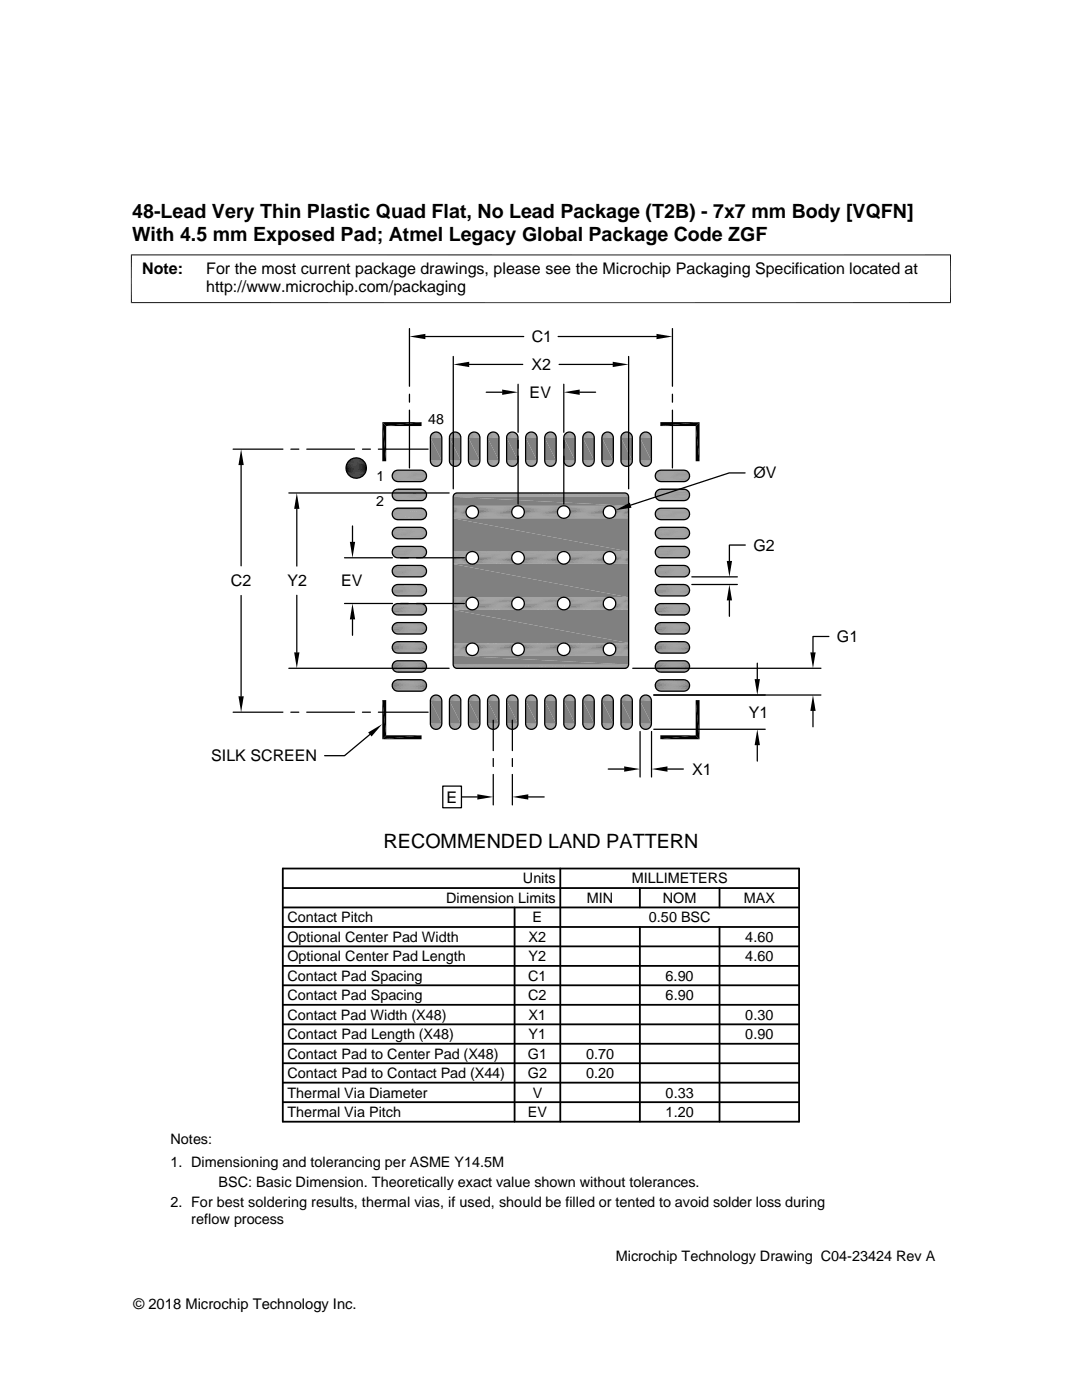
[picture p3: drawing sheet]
<svg xmlns="http://www.w3.org/2000/svg" width="216mm" height="279mm" viewBox="0 0 216 279" stroke-linecap="round" stroke-linejoin="round" font-family="sans-serif">
<defs><g id="words">
<g font-size="3.9">
<text x="26.4" y="43.5">48-Lead Very Thin Plastic Quad Flat, No Lead Package (T2B) - 7x7 mm Body [VQFN]</text>
<text x="26.4" y="48">With 4.5 mm Exposed Pad; Atmel Legacy Global Package Code ZGF</text>
<text x="76.5" y="169.2">RECOMMENDED LAND PATTERN</text>
</g>
<g font-size="3.2">
<text x="28.4" y="54.6">Note:</text>
<text x="41.1" y="58.3">http://www.microchip.com/packaging</text>
<text x="41.1" y="54.6">For the most current package drawings, please see the Microchip Packaging Specification located at</text>
<text x="106.1" y="68.3">C1</text>
<text x="106.1" y="73.9">X2</text>
<text x="105.7" y="79.4">EV</text>
<text x="150.3" y="95.5">ØV</text>
<text x="150.3" y="109.9">G2</text>
<text x="46.1" y="117">C2</text>
<text x="57.3" y="117">Y2</text>
<text x="68.1" y="117">EV</text>
<text x="167" y="128.1">G1</text>
<text x="149.4" y="143.3">Y1</text>
<text x="42.1" y="151.9">SILK SCREEN</text>
<text x="138.1" y="154.6">X1</text>
<text x="89.1" y="160.2">E</text>
</g>
<g font-size="2.9">
<text x="104.3" y="176.3">Units</text>
<text x="126" y="176.3">MILLIMETERS</text>
<text x="57.3" y="184.1">Contact Pitch</text>
<text x="89" y="180.2">Dimension Limits</text>
<text x="106.3" y="184.1">E</text>
<text x="117.1" y="180.2">MIN</text>
<text x="129.5" y="184.1">0.50 BSC</text>
<text x="132.3" y="180.2">NOM</text>
<text x="148.4" y="180.2">MAX</text>
<text x="57.3" y="188">Optional Center Pad Width</text>
<text x="57.3" y="191.9">Optional Center Pad Length</text>
<text x="105.5" y="191.9">Y2</text>
<text x="105.5" y="188">X2</text>
<text x="148.7" y="191.9">4.60</text>
<text x="148.7" y="188">4.60</text>
<text x="57.3" y="195.7">Contact Pad Spacing</text>
<text x="105.4" y="195.7">C1</text>
<text x="132.8" y="195.7">6.90</text>
<text x="57.3" y="199.6">Contact Pad Spacing</text>
<text x="57.3" y="203.5">Contact Pad Width (X48)</text>
<text x="105.4" y="199.6">C2</text>
<text x="105.5" y="203.5">X1</text>
<text x="132.8" y="199.6">6.90</text>
<text x="148.7" y="203.5">0.30</text>
<text x="57.3" y="207.4">Contact Pad Length (X48)</text>
<text x="105.5" y="207.4">Y1</text>
<text x="148.7" y="207.4">0.90</text>
<text x="57.3" y="211.3">Contact Pad to Center Pad (X48)</text>
<text x="57.3" y="215.2">Contact Pad to Contact Pad (X44)</text>
<text x="105.3" y="211.3">G1</text>
<text x="105.3" y="215.2">G2</text>
<text x="116.9" y="211.3">0.70</text>
<text x="116.9" y="215.2">0.20</text>
<text x="57.3" y="219.1">Thermal Via Diameter</text>
<text x="106.3" y="219.1">V</text>
<text x="132.8" y="219.1">0.33</text>
<text x="57.3" y="222.9">Thermal Via Pitch</text>
<text x="105.3" y="222.9">EV</text>
<text x="132.8" y="222.9">1.20</text>
<text x="34" y="228.3">Notes:</text>
<text x="34" y="232.9">1. Dimensioning and tolerancing per ASME Y14.5M</text>
<text x="43.6" y="236.9">BSC: Basic Dimension. Theoretically exact value shown without tolerances.</text>
<text x="34" y="241">2. For best soldering results, thermal vias, if used, should be filled or tented to avoid solder loss during</text>
<text x="38.1" y="244.3">reflow process</text>
<text x="122.9" y="251.7">Microchip Technology Drawing C04-23424 Rev A</text>
<text x="26.6" y="261.3">© 2018 Microchip Technology Inc.</text>
</g>
<g font-size="2.8">
<text x="85.4" y="84.6">48</text>
<text x="75.1" y="96">1</text>
<text x="75" y="101">2</text>
</g>
</g></defs>
<g fill="#808080">
<path d="M128.5 86.3h.7z"/>
<path d="M128.7 86.2l.5 .1z"/>
<path d="M124.7 86.3h.6z"/>
<path d="M124.9 86.2l.4 .1z"/>
<path d="M120.9 86.3h.7z"/>
<path d="M121.1 86.2l.5 .1z"/>
<path d="M117.1 86.3h.7z"/>
<path d="M117.3 86.2l.5 .1z"/>
<path d="M113.3 86.3h.6z"/>
<path d="M113.5 86.2l.4 .1z"/>
<path d="M109.5 86.3h.7z"/>
<path d="M109.7 86.2l.5 .1z"/>
<path d="M105.7 86.3h.6z"/>
<path d="M105.9 86.2l.4 .1z"/>
<path d="M101.9 86.3h.6z"/>
<path d="M102.1 86.2l.4 .1z"/>
<path d="M98.1 86.3h.6z"/>
<path d="M98.3 86.2l.4 .1z"/>
<path d="M94.3 86.3h.6z"/>
<path d="M94.5 86.2l.4 .1z"/>
<path d="M90.5 86.3h.6z"/>
<path d="M90.7 86.2l.4 .1z"/>
<path d="M86.7 86.3h.6z"/>
<path d="M86.9 86.2l.4 .1z"/>
<path d="M128.3 86.3h1z"/>
<path d="M128.5 86.3h.8z"/>
<path d="M124.5 86.3h1.1z"/>
<path d="M124.7 86.3h.9z"/>
<path d="M120.7 86.3h1.1z"/>
<path d="M120.9 86.3h.9z"/>
<path d="M116.9 86.3h1z"/>
<path d="M117.1 86.3h.8z"/>
<path d="M113.1 86.3h1.1z"/>
<path d="M113.3 86.3h.9z"/>
<path d="M109.3 86.3h1z"/>
<path d="M109.5 86.3h.8z"/>
<path d="M105.5 86.3h1z"/>
<path d="M105.7 86.3h.8z"/>
<path d="M101.7 86.3h1z"/>
<path d="M101.9 86.3h.8z"/>
<path d="M97.9 86.3h1z"/>
<path d="M98.1 86.3h.8z"/>
<path d="M94.1 86.3h1z"/>
<path d="M94.3 86.3h.8z"/>
<path d="M90.3 86.3h1z"/>
<path d="M90.5 86.3h.8z"/>
<path d="M86.5 86.3h1z"/>
<path d="M86.7 86.3h.8z"/>
<path d="M128.2 86.4l.1-.1 1.2 .1z"/>
<path d="M128.3 86.3l1.2 .1z"/>
<path d="M124.4 86.4l.1-.1 1.2 .1z"/>
<path d="M124.5 86.3l1.2 .1z"/>
<path d="M120.5 86.4l.2-.1 1.2 .1z"/>
<path d="M120.7 86.3l1.2 .1z"/>
<path d="M116.8 86.4l.1-.1 1.2 .1z"/>
<path d="M116.9 86.3l1.2 .1z"/>
<path d="M112.9 86.4l.2-.1 1.2 .1z"/>
<path d="M113.1 86.3l1.2 .1z"/>
<path d="M109.1 86.4l.2-.1 1.2 .1z"/>
<path d="M109.3 86.3l1.2 .1z"/>
<path d="M105.3 86.4l.2-.1 1.2 .1z"/>
<path d="M105.5 86.3l1.2 .1z"/>
<path d="M101.5 86.4l.2-.1 1.2 .1z"/>
<path d="M101.7 86.3l1.2 .1z"/>
<path d="M97.7 86.4l.2-.1 1.2 .1z"/>
<path d="M97.9 86.3l1.2 .1z"/>
<path d="M93.9 86.4l.2-.1 1.2 .1z"/>
<path d="M94.1 86.3l1.2 .1z"/>
<path d="M90.1 86.4l.2-.1 1.2 .1z"/>
<path d="M90.3 86.3l1.2 .1z"/>
<path d="M86.3 86.4l.2-.1 1.2 .1z"/>
<path d="M86.5 86.3l1.2 .1z"/>
<path d="M128 86.6l.2-.2 1.5 .2z"/>
<path d="M128.2 86.4h1.3l.2 .2z"/>
<path d="M124.4 86.4l1.5 .2h-1.7z"/>
<path d="M124.4 86.4h1.3l.2 .2z"/>
<path d="M120.5 86.4l1.6 .2h-1.7z"/>
<path d="M120.5 86.4h1.4l.2 .2z"/>
<path d="M116.6 86.6l.2-.2 1.5 .2z"/>
<path d="M116.8 86.4h1.3l.2 .2z"/>
<path d="M112.9 86.4l1.6 .2h-1.7z"/>
<path d="M112.9 86.4h1.4l.2 .2z"/>
<path d="M109.1 86.4l1.6 .2h-1.7z"/>
<path d="M109.1 86.4h1.4l.2 .2z"/>
<path d="M105.2 86.6l.1-.2 1.6 .2z"/>
<path d="M105.3 86.4h1.4l.2 .2z"/>
<path d="M101.5 86.4l1.6 .2h-1.7z"/>
<path d="M101.5 86.4h1.4l.2 .2z"/>
<path d="M97.7 86.4l1.6 .2h-1.7z"/>
<path d="M97.7 86.4h1.4l.2 .2z"/>
<path d="M93.8 86.6l.1-.2 1.6 .2z"/>
<path d="M93.9 86.4h1.4l.2 .2z"/>
<path d="M90.1 86.4l1.6 .2h-1.7z"/>
<path d="M90.1 86.4h1.4l.2 .2z"/>
<path d="M86.3 86.4l1.6 .2h-1.7z"/>
<path d="M86.3 86.4h1.4l.2 .2z"/>
<path d="M128 86.6l1.8 .2h-1.9z"/>
<path d="M128 86.6h1.7l.1 .2z"/>
<path d="M124.2 86.6l1.8 .2h-1.9z"/>
<path d="M124.2 86.6h1.7l.1 .2z"/>
<path d="M120.4 86.6l1.8 .2h-1.9z"/>
<path d="M120.4 86.6h1.7l.1 .2z"/>
<path d="M116.6 86.6l1.8 .2h-1.9z"/>
<path d="M116.6 86.6h1.7l.1 .2z"/>
<path d="M112.8 86.6l1.8 .2h-1.9z"/>
<path d="M112.8 86.6h1.7l.1 .2z"/>
<path d="M109 86.6l1.8 .2h-1.9z"/>
<path d="M109 86.6h1.7l.1 .2z"/>
<path d="M105.2 86.6l1.8 .2h-1.9z"/>
<path d="M105.2 86.6h1.7l.1 .2z"/>
<path d="M101.4 86.6l1.8 .2h-1.9z"/>
<path d="M101.4 86.6h1.7l.1 .2z"/>
<path d="M97.6 86.6l1.8 .2h-1.9z"/>
<path d="M97.6 86.6h1.7l.1 .2z"/>
<path d="M93.8 86.6l1.8 .2h-2z"/>
<path d="M93.8 86.6h1.7l.1 .2z"/>
<path d="M90 86.6l1.8 .2h-1.9z"/>
<path d="M90 86.6h1.7l.1 .2z"/>
<path d="M86.2 86.6l1.8 .2h-2z"/>
<path d="M86.2 86.6h1.7l.1 .2z"/>
</g>
<g fill="none" stroke="#808080" stroke-width=".2">
<path d="M85.9 87h2.2M85.9 86.9h2.2M89.7 87h2.2M89.7 86.9h2.2M93.5 87h2.2M93.6 86.9h2.1M97.3 87h2.2M97.4 86.9h2.1M101.1 87h2.2M101.2 86.9h2.1M104.9 87h2.2M105 86.9h2.1"/>
<path d="M108.7 87h2.3M108.8 86.9h2.1M112.5 87h2.3M112.6 86.9h2.1M116.3 87h2.3M116.4 86.9h2.1M120.1 87h2.3M120.2 86.9h2.1M123.9 87h2.3M124 86.9h2.1M127.7 87h2.3M127.8 86.9h2.1"/>
</g>
<path d="M85.9 87.2h2.3M89.7 87.2h2.2M93.5 87.2h2.3M97.3 87.2h2.3M101.1 87.2h2.3M104.9 87.2h2.3M108.7 87.2h2.3M112.5 87.2h2.3M116.3 87.2h2.3M120.1 87.2h2.3M123.9 87.2h2.3M127.7 87.2h2.3" fill="none" stroke="#808080" stroke-width=".21"/>
<g fill="#808080">
<path d="M127.7 87.4l2.3 4.5h-2.3z"/>
<path d="M127.7 87.4h2.3v4.5z"/>
<path d="M123.9 87.4l2.3 4.5h-2.3z"/>
<path d="M123.9 87.4h2.3v4.5z"/>
<path d="M120.1 87.4l2.3 4.5h-2.3z"/>
<path d="M120.1 87.4h2.3v4.5z"/>
<path d="M116.3 87.4l2.3 4.5h-2.3z"/>
<path d="M116.3 87.4h2.3v4.5z"/>
<path d="M112.5 87.4l2.3 4.5h-2.3z"/>
<path d="M112.5 87.4h2.3v4.5z"/>
<path d="M108.7 87.4l2.3 4.5h-2.3z"/>
<path d="M108.7 87.4h2.3v4.5z"/>
<path d="M104.9 87.4l2.3 4.5h-2.3z"/>
<path d="M104.9 87.4h2.3v4.5z"/>
<path d="M101.1 87.4l2.3 4.5h-2.3z"/>
<path d="M101.1 87.4h2.3v4.5z"/>
<path d="M97.3 87.4l2.3 4.5h-2.3z"/>
<path d="M97.3 87.4h2.3v4.5z"/>
<path d="M93.5 87.4l2.3 4.5h-2.3z"/>
<path d="M93.5 87.4h2.3v4.5z"/>
<path d="M89.7 87.4l2.2 4.5h-2.2z"/>
<path d="M89.7 87.4h2.2v4.5z"/>
<path d="M85.9 87.4l2.3 4.5h-2.3z"/>
<path d="M85.9 87.4h2.3v4.5z"/>
</g>
<path d="M85.9 92h2.3M89.7 92h2.2M93.5 92h2.3M97.3 92h2.3M101.1 92h2.3M104.9 92h2.3M108.7 92h2.3M112.5 92h2.3M116.3 92h2.3M120.1 92h2.3M123.9 92h2.3M127.7 92h2.3" fill="none" stroke="#808080" stroke-width=".21"/>
<g fill="none" stroke="#808080" stroke-width=".2">
<path d="M85.9 92.2h2.2M85.9 92.4h2.2M89.7 92.2h2.2M89.7 92.4h2.2M93.5 92.2h2.2M93.6 92.4h2.1M97.3 92.2h2.2M97.4 92.4h2.1M101.1 92.2h2.2M101.2 92.4h2.1M104.9 92.2h2.2M105 92.4h2.1"/>
<path d="M108.7 92.2h2.3M108.8 92.4h2.1M112.5 92.2h2.3M112.6 92.4h2.1M116.3 92.2h2.3M116.4 92.4h2.1M120.1 92.2h2.3M120.2 92.4h2.1M123.9 92.2h2.3M124 92.4h2.1M127.7 92.2h2.3M127.8 92.4h2.1"/>
</g>
<g fill="#808080">
<path d="M127.9 92.5l1.8 .2h-1.7z"/>
<path d="M127.9 92.5h1.9l-.1 .2z"/>
<path d="M124.1 92.5l1.8 .2h-1.7z"/>
<path d="M124.1 92.5h1.9l-.1 .2z"/>
<path d="M120.3 92.5l1.8 .2h-1.7z"/>
<path d="M120.3 92.5h1.9l-.1 .2z"/>
<path d="M116.5 92.5l1.8 .2h-1.7z"/>
<path d="M116.5 92.5h1.9l-.1 .2z"/>
<path d="M112.7 92.5l1.8 .2h-1.7z"/>
<path d="M112.7 92.5h1.9l-.1 .2z"/>
<path d="M108.9 92.5l1.8 .2h-1.7z"/>
<path d="M108.9 92.5h1.9l-.1 .2z"/>
<path d="M105.1 92.5l1.8 .2h-1.7z"/>
<path d="M105.1 92.5h1.9l-.1 .2z"/>
<path d="M101.3 92.5l1.8 .2h-1.7z"/>
<path d="M101.3 92.5h1.9l-.1 .2z"/>
<path d="M97.5 92.5l1.8 .2h-1.7z"/>
<path d="M97.5 92.5h1.9l-.1 .2z"/>
<path d="M93.6 92.5l1.9 .2h-1.7z"/>
<path d="M93.6 92.5h2l-.1 .2z"/>
<path d="M89.9 92.5l1.8 .2h-1.7z"/>
<path d="M89.9 92.5h1.9l-.1 .2z"/>
<path d="M86 92.5l1.9 .2h-1.7z"/>
<path d="M86 92.5h2l-.1 .2z"/>
<path d="M128 92.7l1.5 .1h-1.3z"/>
<path d="M128 92.7h1.7l-.2 .1z"/>
<path d="M124.2 92.7l1.5 .1h-1.3z"/>
<path d="M124.2 92.7h1.7l-.2 .1z"/>
<path d="M120.4 92.7l1.5 .1h-1.4z"/>
<path d="M120.4 92.7h1.7l-.2 .1z"/>
<path d="M116.6 92.7l1.5 .1h-1.3z"/>
<path d="M116.6 92.7h1.7l-.2 .1z"/>
<path d="M112.8 92.7l1.5 .1h-1.4z"/>
<path d="M112.8 92.7h1.7l-.2 .1z"/>
<path d="M109 92.7l1.5 .1h-1.4z"/>
<path d="M109 92.7h1.7l-.2 .1z"/>
<path d="M105.2 92.7l1.5 .1h-1.4z"/>
<path d="M105.2 92.7h1.7l-.2 .1z"/>
<path d="M101.4 92.7l1.5 .1h-1.4z"/>
<path d="M101.4 92.7h1.7l-.2 .1z"/>
<path d="M97.6 92.7l1.5 .1h-1.4z"/>
<path d="M97.6 92.7h1.7l-.2 .1z"/>
<path d="M93.8 92.7l1.5 .1h-1.4z"/>
<path d="M93.8 92.7h1.7l-.2 .1z"/>
<path d="M90 92.7l1.5 .1h-1.4z"/>
<path d="M90 92.7h1.7l-.2 .1z"/>
<path d="M86.2 92.7l1.5 .1h-1.4z"/>
<path d="M86.2 92.7h1.7l-.2 .1z"/>
<path d="M128.2 92.8l1.1 .1z"/>
<path d="M128.2 92.8h1.3l-.2 .1z"/>
<path d="M124.4 92.8l1.2 .1z"/>
<path d="M124.4 92.8h1.3l-.1 .1z"/>
<path d="M120.5 92.8l1.3 .1z"/>
<path d="M120.5 92.8h1.4l-.1 .1z"/>
<path d="M116.8 92.8l1.1 .1z"/>
<path d="M116.8 92.8h1.3l-.2 .1z"/>
<path d="M112.9 92.8l1.3 .1z"/>
<path d="M112.9 92.8h1.4l-.1 .1z"/>
<path d="M109.1 92.8l1.2 .1z"/>
<path d="M109.1 92.8h1.4l-.2 .1z"/>
<path d="M105.3 92.8l1.2 .1z"/>
<path d="M105.3 92.8h1.4l-.2 .1z"/>
<path d="M101.5 92.8l1.2 .1z"/>
<path d="M101.5 92.8h1.4l-.2 .1z"/>
<path d="M97.7 92.8l1.2 .1z"/>
<path d="M97.7 92.8h1.4l-.2 .1z"/>
<path d="M93.9 92.8l1.2 .1z"/>
<path d="M93.9 92.8h1.4l-.2 .1z"/>
<path d="M90.1 92.8l1.2 .1z"/>
<path d="M90.1 92.8h1.4l-.2 .1z"/>
<path d="M86.3 92.8l1.2 .1z"/>
<path d="M86.3 92.8h1.4l-.2 .1z"/>
<path d="M128.3 92.9l.9 .1z"/>
<path d="M128.3 92.9h1z"/>
<path d="M124.5 92.9l.8 .1z"/>
<path d="M124.5 92.9h1.1z"/>
<path d="M120.7 92.9l.9 .1z"/>
<path d="M120.7 92.9h1.1z"/>
<path d="M116.9 92.9l.9 .1z"/>
<path d="M116.9 92.9h1z"/>
<path d="M113.1 92.9l.8 .1z"/>
<path d="M113.1 92.9h1.1z"/>
<path d="M109.3 92.9l.9 .1z"/>
<path d="M109.3 92.9h1z"/>
<path d="M105.5 92.9l.8 .1z"/>
<path d="M105.5 92.9h1z"/>
<path d="M101.7 92.9l.8 .1z"/>
<path d="M101.7 92.9h1z"/>
<path d="M97.9 92.9l.8 .1z"/>
<path d="M97.9 92.9h1z"/>
<path d="M94.1 92.9l.8 .1z"/>
<path d="M94.1 92.9h1z"/>
<path d="M90.3 92.9l.8 .1z"/>
<path d="M90.3 92.9h1z"/>
<path d="M86.5 92.9l.8 .1z"/>
<path d="M86.5 92.9h1z"/>
<path d="M128.5 93l.4 .1z"/>
<path d="M128.5 93h.7z"/>
<path d="M124.7 93l.5 .1z"/>
<path d="M124.7 93h.6z"/>
<path d="M120.9 93l.4 .1z"/>
<path d="M120.9 93h.7z"/>
<path d="M117.1 93l.4 .1z"/>
<path d="M117.1 93h.7z"/>
<path d="M113.3 93l.4 .1z"/>
<path d="M113.3 93h.6z"/>
<path d="M109.5 93l.4 .1z"/>
<path d="M109.5 93h.7z"/>
<path d="M105.7 93l.4 .1z"/>
<path d="M105.7 93h.6z"/>
<path d="M101.9 93l.4 .1z"/>
<path d="M101.9 93h.6z"/>
<path d="M98.1 93l.4 .1z"/>
<path d="M98.1 93h.6z"/>
<path d="M94.3 93l.4 .1z"/>
<path d="M94.3 93h.6z"/>
<path d="M90.5 93l.4 .1z"/>
<path d="M90.5 93h.6z"/>
<path d="M86.7 93l.4 .1z"/>
<path d="M86.7 93h.6z"/>
</g>
<g fill="none" stroke="#808080" stroke-width=".2">
<path d="M78.3 98.6h6.8M78.3 94.6h6.8M78.3 95.4h6.8M78.3 99.2h6.8M78.4 95.6h6.6M78.4 99.4h6.6M78.4 94.4h6.6M78.4 98.2h6.6M78.5 94.2h6.4M78.5 98h6.4M78.5 95.7h6.4M78.5 99.5h6.4"/>
<path d="M78.6 95.9h6.1M78.6 99.7h6.1M78.6 94.1h6.1M78.6 97.9h6.1M78.8 93.9h5.8M78.8 97.8h5.8M78.8 96h5.8M78.8 99.8h5.8M79 96.1h5.4M79 99.9h5.4M79 93.9h5.4M79 97.7h5.4"/>
<path d="M79.2 93.8h5M79.2 97.6h5M79.2 96.1h5M79.2 99.9h5M130.7 98.6h6.9M130.8 95.4h6.7M130.8 99.2h6.7M130.8 94.6h6.7M130.9 94.4h6.6M130.9 98.2h6.6M130.9 95.6h6.6M130.9 99.4h6.6"/>
<path d="M131 95.7h6.4M131 99.5h6.4M131 94.2h6.4M131 98h6.4M131.1 94.1h6.1M131.1 97.9h6.1M131.1 95.9h6.1M131.1 99.7h6.1M131.3 96h5.8M131.3 99.8h5.8M131.3 93.9h5.8M131.3 97.8h5.8"/>
<path d="M131.5 96.1h5.4M131.5 99.9h5.4M131.5 93.9h5.4M131.5 97.7h5.4M131.7 93.8h5M131.7 97.6h5M131.7 96.1h5M131.7 99.9h5M78.3 102.4h6.8M78.3 102.5h6.8M78.3 102.6h6.8M78.3 102.7h6.8"/>
<path d="M78.3 110.2h6.8M78.3 102.3h6.8M78.3 102.8h6.8M78.3 106h6.8M78.3 113.6h6.8M78.3 117.4h6.8M78.3 102.2h6.8M78.3 103h6.8M78.3 106.8h6.8M78.3 114.4h6.8M78.3 118.2h6.8M78.4 102.1h6.6"/>
<path d="M78.4 103h6.6M78.4 103.1h6.6M78.4 107h6.6M78.4 110.8h6.6M78.4 114.6h6.6M78.4 118.4h6.6M78.4 105.8h6.6M78.4 109.6h6.6M78.4 113.4h6.6M78.4 117.2h6.6M78.4 102h6.6M78.5 101.9h6.4"/>
<path d="M78.5 103.2h6.4M78.5 105.6h6.4M78.5 109.4h6.4M78.5 113.2h6.4M78.5 117h6.4M78.5 103.3h6.4M78.5 107.1h6.4M78.5 110.9h6.4M78.5 114.8h6.4M78.5 118.6h6.4M78.5 101.8h6.4M78.6 101.7h6.2"/>
<path d="M78.6 103.4h6.2M78.6 103.5h6.1M78.6 107.3h6.1M78.6 111.1h6.1M78.6 114.9h6.1M78.6 118.7h6.1M78.6 105.5h6.1M78.6 109.3h6.1M78.6 113.1h6.1M78.6 116.9h6.1M78.6 101.7h6.1M78.8 101.6h5.8"/>
<path d="M78.8 103.5h5.8M78.8 105.4h5.8M78.8 109.2h5.8M78.8 113h5.8M78.8 116.8h5.8M78.8 103.6h5.8M78.8 107.4h5.8M78.8 111.2h5.8M78.8 115h5.8M78.8 118.8h5.8M79 101.5h5.4M79 103.7h5.4"/>
<path d="M79 107.5h5.4M79 111.3h5.4M79 115.1h5.4M79 118.9h5.4M79 105.3h5.4M79 109.1h5.4M79 112.9h5.4M79 116.7h5.4M79.2 105.3h5M79.2 109.1h5M79.2 112.9h5M79.2 107.5h5"/>
<path d="M79.2 115.1h5M79.2 118.9h5M84.2 103.7h-5M130.7 110.2h6.9M130.8 103h6.7M130.8 106.8h6.7M130.8 114.4h6.7M130.8 118.2h6.7M130.8 102.2h6.7M130.8 106h6.7M130.8 113.6h6.7M130.8 117.4h6.7"/>
<path d="M130.9 102h6.6M130.9 105.8h6.6M130.9 109.6h6.6M130.9 113.4h6.6M130.9 117.2h6.6M130.9 103.2h6.6M130.9 107h6.6M130.9 110.8h6.6M130.9 114.6h6.6M130.9 118.4h6.6M131 103.3h6.4M131 107.1h6.4"/>
<path d="M131 110.9h6.4M131 114.8h6.4M131 118.6h6.4M131 101.8h6.4M131 105.6h6.4M131 109.4h6.4M131 113.2h6.4M131 117h6.4M131.1 101.7h6.1M131.1 105.5h6.1M131.1 109.3h6.1M131.1 113.1h6.1"/>
<path d="M131.1 116.9h6.1M131.1 103.5h6.1M131.1 107.3h6.1M131.1 111.1h6.1M131.1 114.9h6.1M131.1 118.7h6.1M131.3 103.6h5.8M131.3 107.4h5.8M131.3 111.2h5.8M131.3 115h5.8M131.3 118.8h5.8M131.3 101.6h5.8"/>
<path d="M131.3 105.4h5.8M131.3 109.2h5.8M131.3 113h5.8M131.3 116.8h5.8M131.5 103.7h5.4M131.5 107.5h5.4M131.5 111.3h5.4M131.5 115.1h5.4M131.5 118.9h5.4M131.5 101.5h5.4M131.5 105.3h5.4M131.5 109.1h5.4"/>
<path d="M131.5 112.9h5.4M131.5 116.7h5.4M131.7 105.3h5M131.7 109.1h5M131.7 112.9h5M131.7 103.7h5M131.7 107.5h5M131.7 115.1h5M131.7 118.9h5M78.3 121.6h6.8M78.3 133.2h6.8M78.3 125h6.8"/>
<path d="M78.3 128.8h6.8M78.3 132.6h6.8M78.3 136.4h6.8M78.3 125.8h6.8M78.3 129.6h6.8M78.3 137.2h6.8M78.4 122.2h6.6M78.4 126h6.6M78.4 129.8h6.6M78.4 133.6h6.6M78.4 137.4h6.6M78.4 121h6.6"/>
<path d="M78.4 124.8h6.6M78.4 128.6h6.6M78.4 132.4h6.6M78.4 136.2h6.6M78.5 120.8h6.4M78.5 124.6h6.4M78.5 128.4h6.4M78.5 132.2h6.4M78.5 136h6.4M78.5 122.4h6.4M78.5 126.2h6.4M78.5 130h6.4"/>
<path d="M78.5 133.8h6.4M78.5 137.6h6.4M78.6 122.5h6.1M78.6 126.3h6.1M78.6 130.1h6.1M78.6 133.9h6.1M78.6 137.7h6.1M78.6 120.7h6.1M78.6 124.5h6.1M78.6 128.3h6.1M78.6 132.1h6.1M78.6 135.9h6.1"/>
<path d="M78.8 120.6h5.8M78.8 124.4h5.8M78.8 128.2h5.8M78.8 132h5.8M78.8 135.8h5.8M78.8 122.6h5.8M78.8 126.4h5.8M78.8 130.2h5.8M78.8 134h5.8M78.8 137.8h5.8M79 122.7h5.4M79 126.5h5.4"/>
<path d="M79 130.3h5.4M79 134.1h5.4M79 137.9h5.4M79 120.5h5.4M79 124.3h5.4M79 128.1h5.4M79 131.9h5.4M79 135.7h5.4M79.2 120.5h5M79.2 124.3h5M79.2 128.1h5M79.2 126.5h5"/>
<path d="M79.2 130.3h5M79.2 134.1h5M79.2 137.9h5M130.7 121.6h6.9M130.7 133.2h6.9M130.8 125.8h6.7M130.8 129.6h6.7M130.8 137.2h6.7M130.8 125h6.7M130.8 128.8h6.7M130.8 132.6h6.7M130.8 136.4h6.7"/>
<path d="M130.9 121h6.6M130.9 124.8h6.6M130.9 128.6h6.6M130.9 132.4h6.6M130.9 136.2h6.6M130.9 122.2h6.6M130.9 126h6.6M130.9 129.8h6.6M130.9 133.6h6.6M130.9 137.4h6.6M131 122.4h6.4M131 126.2h6.4"/>
<path d="M131 130h6.4M131 133.8h6.4M131 137.6h6.4M131 120.8h6.4M131 124.6h6.4M131 128.4h6.4M131 132.2h6.4M131 136h6.4M131.1 120.7h6.1M131.1 124.5h6.1M131.1 128.3h6.1M131.1 132.1h6.1"/>
<path d="M131.1 135.9h6.1M131.1 122.5h6.1M131.1 126.3h6.1M131.1 130.1h6.1M131.1 133.9h6.1M131.1 137.7h6.1M131.3 122.6h5.8M131.3 126.4h5.8M131.3 130.2h5.8M131.3 134h5.8M131.3 137.8h5.8M131.3 120.6h5.8"/>
<path d="M131.3 124.4h5.8M131.3 128.2h5.8M131.3 132h5.8M131.3 135.8h5.8M131.5 122.7h5.4M131.5 126.5h5.4M131.5 130.3h5.4M131.5 134.1h5.4M131.5 137.9h5.4M131.5 120.5h5.4M131.5 124.3h5.4M131.5 128.1h5.4"/>
<path d="M131.5 131.9h5.4M131.5 135.7h5.4M131.7 120.5h5M131.7 124.3h5M131.7 128.1h5M131.7 126.5h5M131.7 130.3h5M131.7 134.1h5M131.7 137.9h5"/>
</g>
<g fill="none" stroke="#808080" stroke-width=".21">
<path d="M78.3 94.8h6.8M78.3 95h6.8M78.3 95.2h6.8M78.3 98.8h6.8M78.3 99h6.8M78.3 98.4h6.8M130.7 94.8h6.9M130.7 95h6.9M130.7 95.2h6.9M130.7 98.8h6.9M130.7 99h6.9M130.8 98.4h6.7"/>
<path d="M78.3 106.2h6.8M78.3 110h6.8M78.3 113.8h6.8M78.3 117.6h6.8M78.3 106.4h6.8M78.3 106.6h6.8M78.3 110.4h6.8M78.3 114h6.8M78.3 114.2h6.8M78.3 117.8h6.8M78.3 118h6.8M78.3 109.8h6.8"/>
<path d="M78.3 110.6h6.8M130.7 102.4h6.9M130.7 106.2h6.9M130.7 110h6.9M130.7 113.8h6.9M130.7 117.6h6.9M130.7 102.6h6.9M130.7 102.8h6.9M130.7 106.4h6.9M130.7 106.6h6.9M130.7 110.4h6.9M130.7 114h6.9"/>
<path d="M130.7 114.2h6.9M130.7 117.8h6.9M130.7 118h6.9M130.8 110.6h6.7M130.8 109.8h6.7M78.3 121.4h6.8M78.3 125.2h6.8M78.3 129h6.8M78.3 132.8h6.8M78.3 136.6h6.8M78.3 121.8h6.8M78.3 125.4h6.8"/>
<path d="M78.3 125.6h6.8M78.3 129.2h6.8M78.3 129.4h6.8M78.3 133h6.8M78.3 136.8h6.8M78.3 137h6.8M78.3 121.2h6.8M78.3 122h6.8M78.3 133.4h6.8M130.7 121.4h6.9M130.7 125.2h6.9M130.7 129h6.9"/>
<path d="M130.7 132.8h6.9M130.7 136.6h6.9M130.7 121.8h6.9M130.7 125.4h6.9M130.7 125.6h6.9M130.7 129.2h6.9M130.7 129.4h6.9M130.7 133h6.9M130.7 136.8h6.9M130.7 137h6.9M130.8 122h6.7M130.8 133.4h6.7"/>
<path d="M130.8 121.2h6.7"/>
</g>
<g fill="#808080">
<path d="M128.5 138.7h.7z"/>
<path d="M128.7 138.7h.5z"/>
<path d="M124.7 138.7h.6z"/>
<path d="M124.9 138.7h.4z"/>
<path d="M120.9 138.7h.7z"/>
<path d="M121.1 138.7h.5z"/>
<path d="M117.1 138.7h.7z"/>
<path d="M117.3 138.7h.5z"/>
<path d="M113.3 138.7h.6z"/>
<path d="M113.5 138.7h.4z"/>
<path d="M109.5 138.7h.7z"/>
<path d="M109.7 138.7h.5z"/>
<path d="M105.7 138.7h.6z"/>
<path d="M105.9 138.7h.4z"/>
<path d="M101.9 138.7h.6z"/>
<path d="M102.1 138.7h.4z"/>
<path d="M98.1 138.7h.6z"/>
<path d="M98.3 138.7h.4z"/>
<path d="M94.3 138.7h.6z"/>
<path d="M94.5 138.7h.4z"/>
<path d="M90.5 138.7h.6z"/>
<path d="M90.7 138.7h.4z"/>
<path d="M86.7 138.7h.6z"/>
<path d="M86.9 138.7h.4z"/>
<path d="M128.3 138.8h1z"/>
<path d="M128.5 138.7l.8 .1z"/>
<path d="M124.5 138.8h1.1z"/>
<path d="M124.7 138.7l.9 .1z"/>
<path d="M120.7 138.8h1.1z"/>
<path d="M120.9 138.7l.9 .1z"/>
<path d="M116.9 138.8h1z"/>
<path d="M117.1 138.7l.8 .1z"/>
<path d="M113.1 138.8h1.1z"/>
<path d="M113.3 138.7l.9 .1z"/>
<path d="M109.3 138.8h1z"/>
<path d="M109.5 138.7l.8 .1z"/>
<path d="M105.5 138.8h1z"/>
<path d="M105.7 138.7l.8 .1z"/>
<path d="M101.7 138.8h1z"/>
<path d="M101.9 138.7l.8 .1z"/>
<path d="M97.9 138.8h1z"/>
<path d="M98.1 138.7l.8 .1z"/>
<path d="M94.1 138.8h1z"/>
<path d="M94.3 138.7l.8 .1z"/>
<path d="M90.3 138.8h1z"/>
<path d="M90.5 138.7l.8 .1z"/>
<path d="M86.5 138.8h1z"/>
<path d="M86.7 138.7l.8 .1z"/>
<path d="M128.2 138.9l.1-.1 1.2 .1z"/>
<path d="M128.3 138.8l1.2 .1z"/>
<path d="M124.4 138.9l.1-.1 1.2 .1z"/>
<path d="M124.5 138.8l1.2 .1z"/>
<path d="M120.5 138.9l.2-.1 1.2 .1z"/>
<path d="M120.7 138.8l1.2 .1z"/>
<path d="M116.8 138.9l.1-.1 1.2 .1z"/>
<path d="M116.9 138.8l1.2 .1z"/>
<path d="M112.9 138.9l.2-.1 1.2 .1z"/>
<path d="M113.1 138.8l1.2 .1z"/>
<path d="M109.1 138.9l.2-.1 1.2 .1z"/>
<path d="M109.3 138.8l1.2 .1z"/>
<path d="M105.3 138.9l.2-.1 1.2 .1z"/>
<path d="M105.5 138.8l1.2 .1z"/>
<path d="M101.5 138.9l.2-.1 1.2 .1z"/>
<path d="M101.7 138.8l1.2 .1z"/>
<path d="M97.7 138.9l.2-.1 1.2 .1z"/>
<path d="M97.9 138.8l1.2 .1z"/>
<path d="M93.9 138.9l.2-.1 1.2 .1z"/>
<path d="M94.1 138.8l1.2 .1z"/>
<path d="M90.1 138.9l.2-.1 1.2 .1z"/>
<path d="M90.3 138.8l1.2 .1z"/>
<path d="M86.3 138.9l.2-.1 1.2 .1z"/>
<path d="M86.5 138.8l1.2 .1z"/>
<path d="M128 139.1l.2-.2 1.5 .2z"/>
<path d="M128.2 138.9h1.3l.2 .2z"/>
<path d="M124.4 138.9l1.5 .2h-1.7z"/>
<path d="M124.4 138.9h1.3l.2 .2z"/>
<path d="M120.5 138.9l1.6 .2h-1.7z"/>
<path d="M120.5 138.9h1.4l.2 .2z"/>
<path d="M116.6 139.1l.2-.2 1.5 .2z"/>
<path d="M116.8 138.9h1.3l.2 .2z"/>
<path d="M112.9 138.9l1.6 .2h-1.7z"/>
<path d="M112.9 138.9h1.4l.2 .2z"/>
<path d="M109.1 138.9l1.6 .2h-1.7z"/>
<path d="M109.1 138.9h1.4l.2 .2z"/>
<path d="M105.2 139.1l.1-.2 1.6 .2z"/>
<path d="M105.3 138.9h1.4l.2 .2z"/>
<path d="M101.5 138.9l1.6 .2h-1.7z"/>
<path d="M101.5 138.9h1.4l.2 .2z"/>
<path d="M97.7 138.9l1.6 .2h-1.7z"/>
<path d="M97.7 138.9h1.4l.2 .2z"/>
<path d="M93.8 139.1l.1-.2 1.6 .2z"/>
<path d="M93.9 138.9h1.4l.2 .2z"/>
<path d="M90.1 138.9l1.6 .2h-1.7z"/>
<path d="M90.1 138.9h1.4l.2 .2z"/>
<path d="M86.3 138.9l1.6 .2h-1.7z"/>
<path d="M86.3 138.9h1.4l.2 .2z"/>
<path d="M128 139.1l1.8 .2h-1.9z"/>
<path d="M128 139.1h1.7l.1 .2z"/>
<path d="M124.2 139.1l1.8 .2h-1.9z"/>
<path d="M124.2 139.1h1.7l.1 .2z"/>
<path d="M120.4 139.1l1.8 .2h-1.9z"/>
<path d="M120.4 139.1h1.7l.1 .2z"/>
<path d="M116.6 139.1l1.8 .2h-1.9z"/>
<path d="M116.6 139.1h1.7l.1 .2z"/>
<path d="M112.8 139.1l1.8 .2h-1.9z"/>
<path d="M112.8 139.1h1.7l.1 .2z"/>
<path d="M109 139.1l1.8 .2h-1.9z"/>
<path d="M109 139.1h1.7l.1 .2z"/>
<path d="M105.2 139.1l1.8 .2h-1.9z"/>
<path d="M105.2 139.1h1.7l.1 .2z"/>
<path d="M101.4 139.1l1.8 .2h-1.9z"/>
<path d="M101.4 139.1h1.7l.1 .2z"/>
<path d="M97.6 139.1l1.8 .2h-1.9z"/>
<path d="M97.6 139.1h1.7l.1 .2z"/>
<path d="M93.8 139.1l1.8 .2h-2z"/>
<path d="M93.8 139.1h1.7l.1 .2z"/>
<path d="M90 139.1l1.8 .2h-1.9z"/>
<path d="M90 139.1h1.7l.1 .2z"/>
<path d="M86.2 139.1l1.8 .2h-2z"/>
<path d="M86.2 139.1h1.7l.1 .2z"/>
</g>
<g fill="none" stroke="#808080" stroke-width=".2">
<path d="M85.9 139.5h2.2M85.9 139.4h2.2M89.7 139.5h2.2M89.7 139.4h2.2M93.5 139.5h2.2M93.6 139.4h2.1M97.3 139.5h2.2M97.4 139.4h2.1M101.1 139.5h2.2M101.2 139.4h2.1M104.9 139.5h2.2M105 139.4h2.1"/>
<path d="M108.7 139.5h2.3M108.8 139.4h2.1M112.5 139.5h2.3M112.6 139.4h2.1M116.3 139.5h2.3M116.4 139.4h2.1M120.1 139.5h2.3M120.2 139.4h2.1M123.9 139.5h2.3M124 139.4h2.1M127.7 139.5h2.3M127.8 139.4h2.1"/>
</g>
<path d="M85.9 139.7h2.3M89.7 139.7h2.2M93.5 139.7h2.3M97.3 139.7h2.3M101.1 139.7h2.3M104.9 139.7h2.3M108.7 139.7h2.3M112.5 139.7h2.3M116.3 139.7h2.3M120.1 139.7h2.3M123.9 139.7h2.3M127.7 139.7h2.3" fill="none" stroke="#808080" stroke-width=".21"/>
<g fill="#808080">
<path d="M127.7 139.8l2.3 4.6h-2.3z"/>
<path d="M127.7 139.8h2.3v4.6z"/>
<path d="M123.9 139.8l2.3 4.6h-2.3z"/>
<path d="M123.9 139.8h2.3v4.6z"/>
<path d="M120.1 139.8l2.3 4.6h-2.3z"/>
<path d="M120.1 139.8h2.3v4.6z"/>
<path d="M116.3 139.8l2.3 4.6h-2.3z"/>
<path d="M116.3 139.8h2.3v4.6z"/>
<path d="M112.5 139.8l2.3 4.6h-2.3z"/>
<path d="M112.5 139.8h2.3v4.6z"/>
<path d="M108.7 139.8l2.3 4.6h-2.3z"/>
<path d="M108.7 139.8h2.3v4.6z"/>
<path d="M104.9 139.8l2.3 4.6h-2.3z"/>
<path d="M104.9 139.8h2.3v4.6z"/>
<path d="M101.1 139.8l2.3 4.6h-2.3z"/>
<path d="M101.1 139.8h2.3v4.6z"/>
<path d="M97.3 139.8l2.3 4.6h-2.3z"/>
<path d="M97.3 139.8h2.3v4.6z"/>
<path d="M93.5 139.8l2.3 4.6h-2.3z"/>
<path d="M93.5 139.8h2.3v4.6z"/>
<path d="M89.7 139.8l2.2 4.6h-2.2z"/>
<path d="M89.7 139.8h2.2v4.6z"/>
<path d="M85.9 139.8l2.3 4.6h-2.3z"/>
<path d="M85.9 139.8h2.3v4.6z"/>
</g>
<path d="M85.9 144.5h2.3M89.7 144.5h2.2M93.5 144.5h2.3M97.3 144.5h2.3M101.1 144.5h2.3M104.9 144.5h2.3M108.7 144.5h2.3M112.5 144.5h2.3M116.3 144.5h2.3M120.1 144.5h2.3M123.9 144.5h2.3M127.7 144.5h2.3" fill="none" stroke="#808080" stroke-width=".21"/>
<g fill="none" stroke="#808080" stroke-width=".2">
<path d="M85.9 144.7h2.2M85.9 144.9h2.2M89.7 144.7h2.2M89.7 144.9h2.2M93.5 144.7h2.2M93.6 144.9h2.1M97.3 144.7h2.2M97.4 144.9h2.1M101.1 144.7h2.2M101.2 144.9h2.1M104.9 144.7h2.2M105 144.9h2.1"/>
<path d="M108.7 144.7h2.3M108.8 144.9h2.1M112.5 144.7h2.3M112.6 144.9h2.1M116.3 144.7h2.3M116.4 144.9h2.1M120.1 144.7h2.3M120.2 144.9h2.1M123.9 144.7h2.3M124 144.9h2.1M127.7 144.7h2.3M127.8 144.9h2.1"/>
</g>
<g fill="#808080">
<path d="M127.9 145l1.8 .2h-1.7z"/>
<path d="M127.9 145h1.9l-.1 .2z"/>
<path d="M124.1 145l1.8 .2h-1.7z"/>
<path d="M124.1 145h1.9l-.1 .2z"/>
<path d="M120.3 145l1.8 .2h-1.7z"/>
<path d="M120.3 145h1.9l-.1 .2z"/>
<path d="M116.5 145l1.8 .2h-1.7z"/>
<path d="M116.5 145h1.9l-.1 .2z"/>
<path d="M112.7 145l1.8 .2h-1.7z"/>
<path d="M112.7 145h1.9l-.1 .2z"/>
<path d="M108.9 145l1.8 .2h-1.7z"/>
<path d="M108.9 145h1.9l-.1 .2z"/>
<path d="M105.1 145l1.8 .2h-1.7z"/>
<path d="M105.1 145h1.9l-.1 .2z"/>
<path d="M101.3 145l1.8 .2h-1.7z"/>
<path d="M101.3 145h1.9l-.1 .2z"/>
<path d="M97.5 145l1.8 .2h-1.7z"/>
<path d="M97.5 145h1.9l-.1 .2z"/>
<path d="M93.6 145l1.9 .2h-1.7z"/>
<path d="M93.6 145h2l-.1 .2z"/>
<path d="M89.9 145l1.8 .2h-1.7z"/>
<path d="M89.9 145h1.9l-.1 .2z"/>
<path d="M86 145l1.9 .2h-1.7z"/>
<path d="M86 145h2l-.1 .2z"/>
<path d="M128 145.2l1.5 .1h-1.3z"/>
<path d="M128 145.2h1.7l-.2 .1z"/>
<path d="M124.2 145.2l1.5 .1h-1.3z"/>
<path d="M124.2 145.2h1.7l-.2 .1z"/>
<path d="M120.4 145.2l1.5 .1h-1.4z"/>
<path d="M120.4 145.2h1.7l-.2 .1z"/>
<path d="M116.6 145.2l1.5 .1h-1.3z"/>
<path d="M116.6 145.2h1.7l-.2 .1z"/>
<path d="M112.8 145.2l1.5 .1h-1.4z"/>
<path d="M112.8 145.2h1.7l-.2 .1z"/>
<path d="M109 145.2l1.5 .1h-1.4z"/>
<path d="M109 145.2h1.7l-.2 .1z"/>
<path d="M105.2 145.2l1.5 .1h-1.4z"/>
<path d="M105.2 145.2h1.7l-.2 .1z"/>
<path d="M101.4 145.2l1.5 .1h-1.4z"/>
<path d="M101.4 145.2h1.7l-.2 .1z"/>
<path d="M97.6 145.2l1.5 .1h-1.4z"/>
<path d="M97.6 145.2h1.7l-.2 .1z"/>
<path d="M93.8 145.2l1.5 .1h-1.4z"/>
<path d="M93.8 145.2h1.7l-.2 .1z"/>
<path d="M90 145.2l1.5 .1h-1.4z"/>
<path d="M90 145.2h1.7l-.2 .1z"/>
<path d="M86.2 145.2l1.5 .1h-1.4z"/>
<path d="M86.2 145.2h1.7l-.2 .1z"/>
<path d="M128.2 145.3l1.1 .1z"/>
<path d="M128.2 145.3h1.3l-.2 .1z"/>
<path d="M124.4 145.3l1.2 .1z"/>
<path d="M124.4 145.3h1.3l-.1 .1z"/>
<path d="M120.5 145.3l1.3 .1z"/>
<path d="M120.5 145.3h1.4l-.1 .1z"/>
<path d="M116.8 145.3l1.1 .1z"/>
<path d="M116.8 145.3h1.3l-.2 .1z"/>
<path d="M112.9 145.3l1.3 .1z"/>
<path d="M112.9 145.3h1.4l-.1 .1z"/>
<path d="M109.1 145.3l1.2 .1z"/>
<path d="M109.1 145.3h1.4l-.2 .1z"/>
<path d="M105.3 145.3l1.2 .1z"/>
<path d="M105.3 145.3h1.4l-.2 .1z"/>
<path d="M101.5 145.3l1.2 .1z"/>
<path d="M101.5 145.3h1.4l-.2 .1z"/>
<path d="M97.7 145.3l1.2 .1z"/>
<path d="M97.7 145.3h1.4l-.2 .1z"/>
<path d="M93.9 145.3l1.2 .1z"/>
<path d="M93.9 145.3h1.4l-.2 .1z"/>
<path d="M90.1 145.3l1.2 .1z"/>
<path d="M90.1 145.3h1.4l-.2 .1z"/>
<path d="M86.3 145.3l1.2 .1z"/>
<path d="M86.3 145.3h1.4l-.2 .1z"/>
<path d="M128.3 145.4l.9 .1z"/>
<path d="M128.3 145.4h1z"/>
<path d="M124.5 145.4l.8 .1z"/>
<path d="M124.5 145.4h1.1z"/>
<path d="M120.7 145.4l.9 .1z"/>
<path d="M120.7 145.4h1.1z"/>
<path d="M116.9 145.4l.9 .1z"/>
<path d="M116.9 145.4h1z"/>
<path d="M113.1 145.4l.8 .1z"/>
<path d="M113.1 145.4h1.1z"/>
<path d="M109.3 145.4l.9 .1z"/>
<path d="M109.3 145.4h1z"/>
<path d="M105.5 145.4l.8 .1z"/>
<path d="M105.5 145.4h1z"/>
<path d="M101.7 145.4l.8 .1z"/>
<path d="M101.7 145.4h1z"/>
<path d="M97.9 145.4l.8 .1z"/>
<path d="M97.9 145.4h1z"/>
<path d="M94.1 145.4l.8 .1z"/>
<path d="M94.1 145.4h1z"/>
<path d="M90.3 145.4l.8 .1z"/>
<path d="M90.3 145.4h1z"/>
<path d="M86.5 145.4l.8 .1z"/>
<path d="M86.5 145.4h1z"/>
<path d="M128.5 145.5h.4z"/>
<path d="M128.5 145.5h.7z"/>
<path d="M124.7 145.5h.5z"/>
<path d="M124.7 145.5h.6z"/>
<path d="M120.9 145.5h.4z"/>
<path d="M120.9 145.5h.7z"/>
<path d="M117.1 145.5h.4z"/>
<path d="M117.1 145.5h.7z"/>
<path d="M113.3 145.5h.4z"/>
<path d="M113.3 145.5h.6z"/>
<path d="M109.5 145.5h.4z"/>
<path d="M109.5 145.5h.7z"/>
<path d="M105.7 145.5h.4z"/>
<path d="M105.7 145.5h.6z"/>
<path d="M101.9 145.5h.4z"/>
<path d="M101.9 145.5h.6z"/>
<path d="M98.1 145.5h.4z"/>
<path d="M98.1 145.5h.6z"/>
<path d="M94.3 145.5h.4z"/>
<path d="M94.3 145.5h.6z"/>
<path d="M90.5 145.5h.4z"/>
<path d="M90.5 145.5h.6z"/>
<path d="M86.7 145.5h.4z"/>
<path d="M86.7 145.5h.6z"/>
</g>
<path d="M90.4 99.1h35M90.4 99h35M90.5 98.8h34.9M90.5 98.7h34.8M90.6 98.6h34.6M90.7 98.5h34.5M90.8 98.5h34.3M90.9 98.4h34M91.1 98.4h33.7" fill="none" stroke="#808080" stroke-width=".2"/>
<g fill="#808080">
<path d="M90.4 99.1l35 1.8h-35z"/>
<path d="M90.4 99.1h35v1.8z"/>
</g>
<g fill="none" stroke="#808080" stroke-width=".2">
<path d="M90.4 101h3.7M90.4 101h3.5M90.4 101.1h3.3M90.4 101.3h3.1M90.4 101.4h2.9M90.4 102.8h2.8M90.4 102.9h2.9M90.4 103.1h3.1M90.4 103.3h3.3M90.4 103.4h3.5M90.4 103.4h3.7M94.4 103.4h8.9"/>
<path d="M94.4 101h8.9M94.6 101h8.4M94.6 103.4h8.4M94.8 101.1h8M94.8 103.3h8M95 101.3h7.6M95 103.1h7.6M95.2 102.9h7.2M95.2 101.4h7.2M95.3 102.8h7M103.5 101h8.9M103.5 103.4h8.9"/>
<path d="M103.7 101h8.4M103.7 103.4h8.4M103.9 101.1h8M103.9 103.3h8M104.1 103.1h7.6M104.1 101.3h7.6M104.3 101.4h7.3M104.3 102.9h7.3M104.4 102.8h7M112.6 103.4h8.9M112.6 101h8.9M112.8 101h8.5"/>
<path d="M112.8 103.4h8.5M113.1 101.1h8M113.1 103.3h8M113.2 101.3h7.7M113.2 103.1h7.7M113.4 102.9h7.3M113.4 101.4h7.3M113.6 102.8h6.9M121.7 101h3.7M121.7 103.4h3.7M122 101h3.4M122 103.4h3.4"/>
<path d="M122.2 101.1h3.2M122.2 103.3h3.2M122.4 103.1h3M122.4 101.3h3M122.6 101.4h2.8M122.6 102.9h2.8M122.7 102.8h2.7"/>
</g>
<path d="M90.4 101.6h2.8M90.4 101.9h2.7M95.3 101.6h7M95.4 101.9h6.8M104.4 101.6h7M104.5 101.9h6.8M113.6 101.6h6.9M113.7 101.9h6.8M122.7 101.6h2.7M122.8 101.9h2.6" fill="none" stroke="#808080" stroke-width=".21"/>
<g fill="none" stroke="#808080" stroke-width=".23">
<path d="M90.4 102.1h2.6M90.4 102.3h2.6M90.4 102.5h2.7M95.4 102.5h6.8M95.5 102.3h6.6M95.5 102.1h6.6M104.5 102.5h6.8M104.6 102.3h6.7M104.6 102.1h6.7M113.7 102.5h6.8M113.7 102.3h6.7M113.7 102.1h6.7"/>
<path d="M122.8 102.5h2.6M122.9 102.3h2.5M122.9 102.1h2.5"/>
</g>
<g fill="#808080">
<path d="M90.4 103.4l35 6.7h-35z"/>
<path d="M90.4 103.4h35v6.7z"/>
</g>
<g fill="none" stroke="#808080" stroke-width=".2">
<path d="M90.4 110.1h3.7M90.4 110.2h3.5M90.4 110.3h3.3M90.4 110.4h3.1M90.4 110.6h2.9M90.4 112.1h2.9M90.4 112.2h3.1M90.4 112.4h3.3M90.4 112.5h3.5M90.4 112.5h3.7M94.4 112.5h8.9M94.4 110.1h8.9"/>
<path d="M94.6 110.2h8.4M94.6 112.5h8.4M94.8 110.3h8M94.8 112.4h8M95 110.4h7.6M95 112.2h7.6M95.2 112.1h7.2M95.2 110.6h7.2M103.5 110.1h8.9M103.5 112.5h8.9M103.7 110.2h8.4M103.7 112.5h8.4"/>
<path d="M103.9 110.3h8M103.9 112.4h8M104.1 112.2h7.6M104.1 110.4h7.6M104.3 110.6h7.3M104.3 112.1h7.3M112.6 112.5h8.9M112.6 110.1h8.9M112.8 110.2h8.5M112.8 112.5h8.5M113.1 110.3h8M113.1 112.4h8"/>
<path d="M113.2 110.4h7.7M113.2 112.2h7.7M113.4 112.1h7.3M113.4 110.6h7.3M121.7 110.1h3.7M121.7 112.5h3.7M122 110.2h3.4M122 112.5h3.4M122.2 110.3h3.2M122.2 112.4h3.2M122.4 112.2h3M122.4 110.4h3"/>
<path d="M122.6 110.6h2.8M122.6 112.1h2.8"/>
</g>
<g fill="none" stroke="#808080" stroke-width=".21">
<path d="M90.4 110.8h2.8M90.4 111h2.7M90.4 111.9h2.8M95.3 110.8h7M95.3 111.9h7M95.4 111h6.8M104.4 111.9h7M104.4 110.8h7M104.5 111h6.8M113.6 110.8h6.9M113.6 111.9h6.9M113.7 111h6.8"/>
<path d="M122.7 111.9h2.7M122.7 110.8h2.7M122.8 111h2.6"/>
</g>
<g fill="none" stroke="#808080" stroke-width=".23">
<path d="M90.4 111.2h2.6M90.4 111.4h2.6M90.4 111.7h2.7M95.4 111.7h6.8M95.5 111.4h6.6M95.5 111.2h6.6M104.5 111.7h6.8M104.6 111.4h6.7M104.6 111.2h6.7M113.7 111.7h6.8M113.7 111.4h6.7M113.7 111.2h6.7"/>
<path d="M122.8 111.7h2.6M122.9 111.4h2.5M122.9 111.2h2.5"/>
</g>
<g fill="#808080">
<path d="M90.4 112.6l35 6.6h-35z"/>
<path d="M90.4 112.6h35v6.6z"/>
</g>
<g fill="none" stroke="#808080" stroke-width=".2">
<path d="M90.4 119.2h3.7M90.4 119.3h3.5M90.4 119.4h3.3M90.4 119.5h3.1M90.4 119.7h2.9M94.4 119.2h8.9M94.6 119.3h8.4M94.8 119.4h8M95 119.5h7.6M95.2 119.7h7.2M103.5 119.2h8.9M103.7 119.3h8.4"/>
<path d="M103.9 119.4h8M104.1 119.5h7.6M104.3 119.7h7.3M112.6 119.2h8.9M112.8 119.3h8.5M113.1 119.4h8M113.2 119.5h7.7M113.4 119.7h7.3M121.7 119.2h3.7M122 119.3h3.4M122.2 119.4h3.2M122.4 119.5h3"/>
<path d="M122.6 119.7h2.8M90.4 121.2h2.9M90.4 121.4h3.1M90.4 121.5h3.3M90.4 121.6h3.5M90.4 121.7h3.7M94.4 121.7h8.9M94.6 121.6h8.4M94.8 121.5h8M95 121.4h7.6M95.2 121.2h7.2M103.5 121.7h8.9"/>
<path d="M103.7 121.6h8.4M103.9 121.5h8M104.1 121.4h7.6M104.3 121.2h7.3M112.6 121.7h8.9M112.8 121.6h8.5M113.1 121.5h8M113.2 121.4h7.7M113.4 121.2h7.3M121.7 121.7h3.7M122 121.6h3.4M122.2 121.5h3.2"/>
<path d="M122.4 121.4h3M122.6 121.2h2.8"/>
</g>
<g fill="none" stroke="#808080" stroke-width=".21">
<path d="M90.4 119.9h2.8M95.3 119.9h7M104.4 119.9h7M113.6 119.9h6.9M122.7 119.9h2.7M90.4 120.8h2.7M90.4 121h2.8M95.3 121h7M95.4 120.8h6.8M104.4 121h7M104.5 120.8h6.8M113.6 121h6.9"/>
<path d="M113.7 120.8h6.8M122.7 121h2.7M122.8 120.8h2.6"/>
</g>
<g fill="none" stroke="#808080" stroke-width=".23">
<path d="M90.4 120.1h2.7M90.4 120.3h2.6M90.4 120.6h2.6M95.4 120.1h6.8M95.5 120.6h6.6M95.5 120.3h6.6M104.5 120.1h6.8M104.6 120.6h6.7M104.6 120.3h6.7M113.7 120.1h6.8M113.7 120.6h6.7M113.7 120.3h6.7"/>
<path d="M122.8 120.1h2.6M122.9 120.6h2.5M122.9 120.3h2.5"/>
</g>
<g fill="#808080">
<path d="M90.4 121.7l35 6.6h-35z"/>
<path d="M90.4 121.7h35v6.6z"/>
</g>
<g fill="none" stroke="#808080" stroke-width=".2">
<path d="M90.4 128.4h3.7M90.4 128.4h3.5M90.4 128.5h3.3M90.4 128.7h3.1M90.4 128.8h2.9M90.4 129h2.8M90.4 130.3h2.9M90.4 130.5h3.1M90.4 130.6h3.3M90.4 130.7h3.5M90.4 130.8h3.7M94.4 130.8h8.9"/>
<path d="M94.4 128.4h8.9M94.6 128.4h8.4M94.6 130.7h8.4M94.8 128.5h8M94.8 130.6h8M95 128.7h7.6M95 130.5h7.6M95.2 130.3h7.2M95.2 128.8h7.2M95.3 129h7M103.5 128.4h8.9M103.5 130.8h8.9"/>
<path d="M103.7 128.4h8.4M103.7 130.7h8.4M103.9 128.5h8M103.9 130.6h8M104.1 130.5h7.6M104.1 128.7h7.6M104.3 128.8h7.3M104.3 130.3h7.3M104.4 129h7M112.6 130.8h8.9M112.6 128.4h8.9M112.8 128.4h8.5"/>
<path d="M112.8 130.7h8.5M113.1 128.5h8M113.1 130.6h8M113.2 128.7h7.7M113.2 130.5h7.7M113.4 130.3h7.3M113.4 128.8h7.3M113.6 129h6.9M121.7 128.4h3.7M121.7 130.8h3.7M122 128.4h3.4M122 130.7h3.4"/>
<path d="M122.2 128.5h3.2M122.2 130.6h3.2M122.4 130.5h3M122.4 128.7h3M122.6 128.8h2.8M122.6 130.3h2.8M122.7 129h2.7"/>
</g>
<g fill="none" stroke="#808080" stroke-width=".23">
<path d="M90.4 129.2h2.7M90.4 129.5h2.6M90.4 129.7h2.6M95.4 129.2h6.8M95.5 129.7h6.6M95.5 129.5h6.6M104.5 129.2h6.8M104.6 129.7h6.7M104.6 129.5h6.7M113.7 129.2h6.8M113.7 129.7h6.7M113.7 129.5h6.7"/>
<path d="M122.8 129.2h2.6M122.9 129.7h2.5M122.9 129.5h2.5"/>
</g>
<path d="M90.4 129.9h2.7M90.4 130.1h2.8M95.3 130.1h7M95.4 129.9h6.8M104.4 130.1h7M104.5 129.9h6.8M113.6 130.1h6.9M113.7 129.9h6.8M122.7 130.1h2.7M122.8 129.9h2.6" fill="none" stroke="#808080" stroke-width=".21"/>
<g fill="#808080">
<path d="M90.4 130.8l35 1.8h-35z"/>
<path d="M90.4 130.8h35v1.8z"/>
</g>
<path d="M90.4 132.7h35M90.4 132.8h35M90.5 132.9h34.9M90.5 133h34.9M90.5 133h34.8M90.6 133.1h34.7M90.6 133.1h34.6M90.7 133.2h34.5M90.7 133.2h34.4M90.8 133.3h34.2M90.9 133.3h34M124.8 133.4h-33.7" fill="none" stroke="#808080" stroke-width=".2"/>
<g fill="none" stroke="#000" stroke-width=".25">
<path d="M81.7 65.6v11.5M81.7 78.7v1.6M84.9 67.2h19.6M90.4 71.1v26.5M93.6 72.7h10.7M97 78.3h3.2M103.4 76.7v9.6M111.4 67.2h19.6M111.6 72.7h10.7M112.5 76.7v9.6M115.7 78.3h3.2M125.4 71.1v26.5"/>
<path d="M134.2 65.6v11.5M134.2 78.7v1.6M46.5 89.6h10M48.1 92.8v20.1M57.6 98.4h32M58 89.6h1.6M61.2 89.6h9.5M72.3 89.6h1.6M75.5 89.6h9.9M78.5 94.3l.4-.3 .5-.2h4.6a1.14 1.14 0 0 1 1.1 1.2 1.14 1.14 0 0 1-1.1 1.1h-4.6a1.14 1.14 0 0 1-1-.6 1.14 1.14 0 0 1 .1-1.2zM78.5 98l.4-.3 .5-.1h4.6a1.13 1.13 0 0 1 1.1 1.2 1.13 1.13 0 0 1-1.1 1.1h-4.6a1.14 1.14 0 0 1-1-.6 1.14 1.14 0 0 1 .1-1.3zM81.7 81.9v11.5"/>
<path d="M86.4 86.4a1.14 1.14 0 0 1 1.8 1v4.5a1.14 1.14 0 0 1-1.2 1.2 1.14 1.14 0 0 1-1.1-1.2v-4.5l.1-.6zM90.2 86.4a1.15 1.15 0 0 1 1.7 1v4.5a1.13 1.13 0 0 1-1.1 1.2 1.13 1.13 0 0 1-1.1-1.2v-4.8zM90.7 98.5l.5-.1h33.5l.6 .3 .1 .4v33.5l-.3 .6-.4 .2h-33.5l-.6-.3-.2-.5v-33.5zM94 86.4a1.14 1.14 0 0 1 1.8 1v4.5a1.14 1.14 0 0 1-1.2 1.2 1.14 1.14 0 0 1-1.1-1.2v-4.5l.1-.6zM97.8 86.4a1.14 1.14 0 0 1 1.8 1v4.5a1.14 1.14 0 0 1-1.2 1.2 1.14 1.14 0 0 1-1.1-1.2v-4.5l.1-.6zM101.6 86.4a1.14 1.14 0 0 1 1.8 1v4.5a1.13 1.13 0 0 1-1.2 1.2 1.13 1.13 0 0 1-1.1-1.2v-4.8zM103.4 87.9v1.6M103.4 91v9.6M105.4 86.4a1.14 1.14 0 0 1 1.8 1v4.5a1.14 1.14 0 0 1-1.2 1.2 1.14 1.14 0 0 1-1.1-1.2v-4.5l.1-.6zM109.2 86.4a1.14 1.14 0 0 1 1.8 1v4.5a1.14 1.14 0 0 1-1.2 1.2 1.14 1.14 0 0 1-1.1-1.2v-4.5l.1-.6zM112.5 87.9v1.6M112.5 91v9.6"/>
<path d="M113 86.4a1.14 1.14 0 0 1 1.8 1v4.5a1.13 1.13 0 0 1-1.2 1.2 1.13 1.13 0 0 1-1.1-1.2v-4.8zM116.8 86.4a1.14 1.14 0 0 1 1.8 1v4.5a1.14 1.14 0 0 1-1.2 1.2 1.14 1.14 0 0 1-1.1-1.2v-4.5l.2-.6zM120.6 86.4a1.14 1.14 0 0 1 1.8 1v4.5a1.14 1.14 0 0 1-1.2 1.2 1.14 1.14 0 0 1-1.1-1.2v-4.5l.1-.6zM124.4 86.4a1.13 1.13 0 0 1 1.8 1v4.5a1.13 1.13 0 0 1-1.2 1.2 1.13 1.13 0 0 1-1.1-1.2v-4.8zM128.2 86.4a1.14 1.14 0 0 1 1.8 1v4.5a1.14 1.14 0 0 1-1.2 1.2 1.14 1.14 0 0 1-1.1-1.2v-4.5l.2-.6zM131.1 97.9l.8-.3h4.6a1.13 1.13 0 0 1 1.1 1.2 1.13 1.13 0 0 1-1.1 1.1h-4.6a1.14 1.14 0 0 1-1.1-.7 1.14 1.14 0 0 1 .3-1.3zM131.1 94.1l.8-.3h4.6a1.14 1.14 0 0 1 1.1 1.2 1.14 1.14 0 0 1-1.1 1.1h-4.6a1.14 1.14 0 0 1-1.1-.7 1.14 1.14 0 0 1 .3-1.3zM134.2 81.9v11.5M148.7 94.4h-3.2l-19.7 6.4M48.1 118.9v20.1M59.2 101.6v11.4M59.2 118.8v11.4"/>
<path d="M68.7 111.3h9.6M70.3 105v3.1M78.5 101.9l.4-.3 .5-.2h4.6a1.14 1.14 0 0 1 1.1 1.2 1.14 1.14 0 0 1-1.1 1.1h-4.6a1.14 1.14 0 0 1-1-.6 1.14 1.14 0 0 1 .1-1.2zM78.5 113.3l.4-.3 .5-.2h4.6a1.14 1.14 0 0 1 1.1 1.2 1.14 1.14 0 0 1-1.1 1.1h-4.6a1.14 1.14 0 0 1-1-.6 1.14 1.14 0 0 1 .1-1.2zM78.5 117.1l.4-.3 .5-.2h4.6a1.14 1.14 0 0 1 1.1 1.2 1.14 1.14 0 0 1-1.1 1.1h-4.6a1.14 1.14 0 0 1-1-.6 1.14 1.14 0 0 1 .1-1.2zM78.5 105.7l.4-.3 .5-.2h4.6a1.14 1.14 0 0 1 1.1 1.2 1.14 1.14 0 0 1-1.1 1.1h-4.6a1.14 1.14 0 0 1-1-.6 1.14 1.14 0 0 1 .1-1.2zM78.5 109.4l.4-.2 .5-.1h4.6a1.13 1.13 0 0 1 1.1 1.1 1.13 1.13 0 0 1-1.1 1.1h-4.6a1.13 1.13 0 0 1-1-.6 1.13 1.13 0 0 1 .1-1.3zM79.9 111.3h1.6M83.1 111.3h9.6M131.1 116.9l.8-.3h4.6a1.14 1.14 0 0 1 1.1 1.2 1.14 1.14 0 0 1-1.1 1.1h-4.6a1.14 1.14 0 0 1-1.1-.7 1.14 1.14 0 0 1 .3-1.3zM131.1 113.1l.8-.3h4.6a1.14 1.14 0 0 1 1.1 1.2 1.14 1.14 0 0 1-1.1 1.1h-4.6a1.14 1.14 0 0 1-1.1-.7 1.14 1.14 0 0 1 .3-1.3zM131.1 101.7l.8-.3h4.6a1.14 1.14 0 0 1 1.1 1.2 1.14 1.14 0 0 1-1.1 1.1h-4.6a1.14 1.14 0 0 1-1.1-.7 1.14 1.14 0 0 1 .3-1.3z"/>
<path d="M131.1 109.3l.8-.2h4.6a1.13 1.13 0 0 1 1.1 1.1 1.13 1.13 0 0 1-1.1 1.1h-4.6a1.13 1.13 0 0 1-1.1-.7 1.13 1.13 0 0 1 .3-1.3zM131.1 105.5l.8-.3h4.6a1.14 1.14 0 0 1 1.1 1.2 1.14 1.14 0 0 1-1.1 1.1h-4.6a1.14 1.14 0 0 1-1.1-.7 1.14 1.14 0 0 1 .3-1.3zM138 116.6h9.1M138 115.1h9.1M145.5 119.8v3.2M148.7 108.8h-3.2v3.2M57.6 133.4h32M68.7 120.4h9.6M70.3 123.6v3.2M78.5 124.7l.4-.3 .5-.2h4.6a1.14 1.14 0 0 1 1.1 1.2 1.14 1.14 0 0 1-1.1 1.1h-4.6a1.14 1.14 0 0 1-1-.6 1.14 1.14 0 0 1 .1-1.2zM78.5 136.1l.4-.3 .5-.1h4.6a1.14 1.14 0 0 1 1.1 1.1 1.14 1.14 0 0 1-1.1 1.1h-4.6a1.14 1.14 0 0 1-1-.6 1.14 1.14 0 0 1 .1-1.2zM78.5 128.5l.4-.3 .5-.1h4.6a1.14 1.14 0 0 1 1.1 1.1 1.14 1.14 0 0 1-1.1 1.1h-4.6a1.14 1.14 0 0 1-1-.6 1.14 1.14 0 0 1 .1-1.2z"/>
<path d="M78.5 132.3l.4-.3 .5-.1h4.6a1.13 1.13 0 0 1 1.1 1.1 1.13 1.13 0 0 1-1.1 1.1h-4.6a1.13 1.13 0 0 1-1-.6 1.13 1.13 0 0 1 .1-1.2zM78.5 120.9l.4-.3 .5-.1h4.6a1.13 1.13 0 0 1 1.1 1.1 1.13 1.13 0 0 1-1.1 1.1h-4.6a1.13 1.13 0 0 1-1-.6 1.13 1.13 0 0 1 .1-1.2zM79.9 120.4h1.6M83.1 120.4h9.6M86.2 139.1a1.14 1.14 0 0 1 1.2-.3 1.14 1.14 0 0 1 .8 1v4.6a1.14 1.14 0 0 1-1.2 1.2 1.14 1.14 0 0 1-1.1-1.2v-4.6zM90 139.1a1.14 1.14 0 0 1 1.2-.3 1.14 1.14 0 0 1 .7 1v4.6a1.13 1.13 0 0 1-1.1 1.2 1.13 1.13 0 0 1-1.1-1.2v-4.6zM93.8 139.1a1.14 1.14 0 0 1 1.2-.3 1.14 1.14 0 0 1 .8 1v4.6a1.14 1.14 0 0 1-1.2 1.2 1.14 1.14 0 0 1-1.1-1.2v-4.6zM97.6 139.1a1.14 1.14 0 0 1 1.2-.3 1.14 1.14 0 0 1 .8 1v4.6a1.14 1.14 0 0 1-1.2 1.2 1.14 1.14 0 0 1-1.1-1.2v-4.6zM101.4 139.1a1.13 1.13 0 0 1 1.2-.3 1.13 1.13 0 0 1 .8 1v4.6a1.13 1.13 0 0 1-1.2 1.2 1.13 1.13 0 0 1-1.1-1.2v-4.6zM105.2 139.1a1.14 1.14 0 0 1 1.2-.3 1.14 1.14 0 0 1 .8 1v4.6a1.14 1.14 0 0 1-1.2 1.2 1.14 1.14 0 0 1-1.1-1.2v-4.6zM109 139.1a1.14 1.14 0 0 1 1.2-.3 1.14 1.14 0 0 1 .8 1v4.6a1.14 1.14 0 0 1-1.2 1.2 1.14 1.14 0 0 1-1.1-1.2v-4.6zM112.8 139.1a1.13 1.13 0 0 1 1.2-.3 1.13 1.13 0 0 1 .8 1v4.6a1.13 1.13 0 0 1-1.2 1.2 1.13 1.13 0 0 1-1.1-1.2v-4.6z"/>
<path d="M116.6 139.1a1.14 1.14 0 0 1 1.2-.3 1.14 1.14 0 0 1 .8 1v4.6a1.14 1.14 0 0 1-1.2 1.2 1.14 1.14 0 0 1-1.1-1.2v-4.6zM120.4 139.1a1.14 1.14 0 0 1 1.3-.3 1.14 1.14 0 0 1 .7 1v4.6a1.14 1.14 0 0 1-1.2 1.2 1.14 1.14 0 0 1-1.1-1.2v-4.6zM124.2 139.1a1.13 1.13 0 0 1 1.2-.3 1.13 1.13 0 0 1 .8 1v4.6a1.13 1.13 0 0 1-1.2 1.2 1.13 1.13 0 0 1-1.1-1.2v-4.6zM126.3 133.4h37.5M128 139.1a1.14 1.14 0 0 1 1.3-.3 1.14 1.14 0 0 1 .7 1v4.6a1.14 1.14 0 0 1-1.2 1.2 1.14 1.14 0 0 1-1.1-1.2v-4.6zM130.5 138.7h33.3M131.1 136l.8-.3h4.6a1.14 1.14 0 0 1 1.1 1.1 1.14 1.14 0 0 1-1.1 1.1h-4.6a1.14 1.14 0 0 1-1.1-.7 1.14 1.14 0 0 1 .3-1.2zM131.1 124.6l.8-.4h4.6a1.14 1.14 0 0 1 1.1 1.2 1.14 1.14 0 0 1-1.1 1.1h-4.6a1.14 1.14 0 0 1-1.1-.7 1.14 1.14 0 0 1 .3-1.2zM131.1 128.4l.8-.3h4.6a1.14 1.14 0 0 1 1.1 1.1 1.14 1.14 0 0 1-1.1 1.1h-4.6a1.14 1.14 0 0 1-1.1-.7 1.14 1.14 0 0 1 .3-1.2zM131.1 120.7l.8-.2h4.6a1.13 1.13 0 0 1 1.1 1.1 1.13 1.13 0 0 1-1.1 1.1h-4.6a1.13 1.13 0 0 1-1.1-.7 1.13 1.13 0 0 1 .3-1.3zM131.1 132.2l.8-.3h4.6a1.13 1.13 0 0 1 1.1 1.1 1.13 1.13 0 0 1-1.1 1.1h-4.6a1.13 1.13 0 0 1-1.1-.7 1.13 1.13 0 0 1 .3-1.2zM151.1 132.4v3.1"/>
<path d="M165.4 127h-3.2v3.2M46.5 142.1h10M58 142.1h1.6M61.2 142.1h9.5M72.3 142.1h1.6M73.8 146.6l-5.1 4.2h-3.9M75.5 142.1h9.9M88.3 156.9h3.8v4.3h-3.8zM92.1 159h3.1M98.4 143.7v6.1M98.4 151.4v1.6M98.4 154.6v6"/>
<path d="M102.2 143.7v6.1M102.2 151.4v1.6M102.2 154.6v6M105.4 159h3.2M121.4 153.5h3.1M127.7 146v9.1M130 146v9.1M130.5 145.5h22.2M133.2 153.5h3.2M151.1 148.7v3.2M162.2 141.9v3.2"/>
<circle cx="71.1" cy="93.4" r="2.03"/>
<circle cx="94.2" cy="111.3" r="1.26"/>
<circle cx="94.2" cy="102.2" r="1.25"/>
<circle cx="103.4" cy="111.3" r="1.26"/>
<circle cx="103.4" cy="102.2" r="1.26"/>
<circle cx="112.5" cy="111.3" r="1.26"/>
<circle cx="112.5" cy="102.2" r="1.25"/>
<circle cx="121.6" cy="111.3" r="1.26"/>
<circle cx="121.6" cy="102.2" r="1.25"/>
<circle cx="94.2" cy="120.5" r="1.26"/>
<circle cx="94.2" cy="129.6" r="1.25"/>
<circle cx="103.4" cy="120.5" r="1.26"/>
<circle cx="103.4" cy="129.6" r="1.26"/>
<circle cx="112.5" cy="120.5" r="1.26"/>
<circle cx="112.5" cy="129.6" r="1.25"/>
<circle cx="121.6" cy="120.5" r="1.26"/>
<circle cx="121.6" cy="129.6" r="1.25"/>
</g>
<g fill="none" stroke="#000" stroke-width=".36">
<path d="M56.4 177.2h103M56.4 173.3h103v50.6h-103zM111.8 173.3v50.6M127.7 177.2v3.9M143.6 177.2v3.9M56.4 181.1h103M56.4 188.9h103M56.4 185h103M56.4 192.8h103M56.4 196.6h103M102.7 181.1v42.8M127.7 185v38.9"/>
<path d="M143.6 185v38.9M56.4 200.5h103M56.4 204.4h103M56.4 212.2h103M56.4 208.3h103M56.4 220h103M56.4 216.1h103"/>
</g>
<g fill="#000">
<path d="M81.7 67.2l3.2-.6v1.1zM90.4 72.7l3.2-.5v1.1zM100.2 77.7l3.2 .6-3.2 .5zM112.5 78.3l3.2-.6v1.1zM122.3 72.2l3.1 .5-3.1 .6zM131 66.6l3.2 .6-3.2 .5zM48.1 89.6l.5 3.2h-1zM70.1 95.2l1.8 .1zM70.3 91.6l1.8 .1zM70.3 95.2l1.4 .1zM70.3 95.2h1.6zM70.3 91.6h1.6z"/>
<path d="M70.4 91.5l1.5 .1zM70.4 95.3l1.2 .1zM70.4 95.3h1.3zM70.4 91.5h1.3zM70.6 91.4l1.1 .1zM70.6 95.4h.7zM70.6 95.4h1zM70.6 91.4h1zM70.8 91.4h.8zM70.8 95.4h.5zM70.8 91.4h.5zM76.3 84.2l.8 7.9h-.8z"/>
<path d="M76.3 84.2h7.8l-7 .8zM76.3 84.2l.8 .8v7.1zM77.1 85l7-.8v.8zM131.8 84.2h7.8l-7.8 .8zM131.8 85l7.8-.8-.8 .8zM138.8 85l.8 7.1h-.8zM138.8 85l.8-.8v7.9zM59.2 98.4l.6 3.2h-1.1zM69.8 108.1h1.1l-.6 3.2zM122.8 101.8l2.9-1.5 .3 1zM145.5 116.6l.6 3.2h-1.1zM145 112h1.1l-.6 3.1z"/>
<path d="M47.6 139h1l-.5 3.1zM58.7 130.2h1.1l-.6 3.2zM70.3 120.4l.6 3.2h-1.1zM138.8 139.7l.8 7.8-.8-.8zM138.8 139.7h.8v7.8zM150.6 135.5h1l-.5 3.2zM161.7 130.2h1.1l-.6 3.2zM73.5 146.2l2.7-1.7-2.1 2.5zM76.3 139.7l.8 7-.8 .8zM76.3 139.7h.8v7zM76.3 147.5l7.8-.8v.8zM76.3 147.5l.8-.8h7z"/>
<path d="M95.2 158.5l3.2 .5-3.2 .6zM102.2 159l3.2-.5v1.1zM124.5 153l3.2 .5-3.2 .5zM130 153.5l3.2-.5v1zM131.8 146.7h7l-7 .8zM131.8 147.5l7-.8 .8 .8zM151.1 145.5l.5 3.2h-1zM162.2 138.7l.6 3.2h-1.1z"/>
</g>
<g fill="none" stroke="#000" stroke-width=".2">
<path d="M26.1 50.9h163.7M26.2 50.8v9.7M189.7 50.8v9.7M26.1 60.4h163.7M69 93.1h4.1M69 93.3h4.1M69 93.5h4.1M69 93.7h4.1M69.1 93.9h4M69.1 92.9h4M69.1 92.7h3.9M69.1 94.1h3.9"/>
<path d="M69.2 94.3h3.8M69.2 92.6h3.8M69.3 92.4h3.6M69.3 94.4h3.6M69.4 94.6h3.4M69.4 92.2h3.4M69.5 94.7h3.2M69.5 92.1h3.2M69.6 94.9h3M69.6 91.9h3M69.7 91.8h2.7M69.7 95h2.7"/>
<path d="M69.9 95.1h2.4M69.9 91.7h2.4M70.1 91.6h2M70.1 95.2h2"/>
</g>
<use href="#words"/>
</svg>
